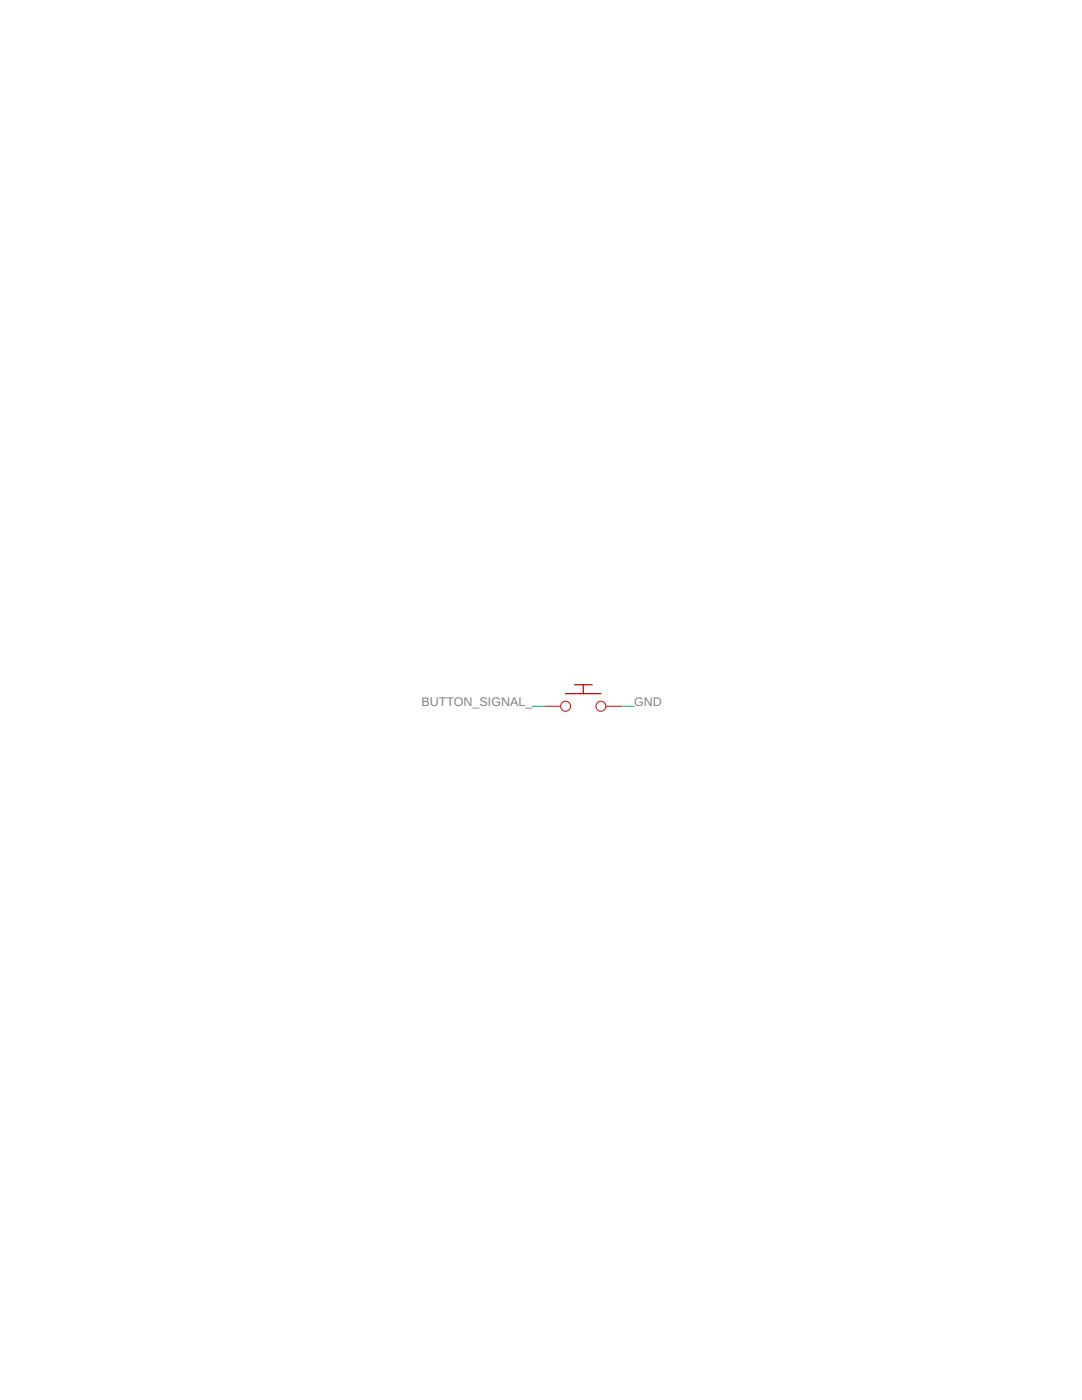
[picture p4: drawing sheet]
<svg xmlns="http://www.w3.org/2000/svg" width="216mm" height="279mm" viewBox="0 0 216 279" stroke-linecap="round" stroke-linejoin="round" font-family="sans-serif">
<defs><g id="words">
<g font-size="2.5" fill="#808080">
<text x="84.1" y="140.9">BUTTON_SIGNAL_</text>
<text x="126.5" y="140.9">GND</text>
</g>
</g></defs>
<g fill="none" stroke="#c90d0c" stroke-width=".2">
<path d="M108.8 140.9h3.1M120.9 140.9h3.1"/>
<circle cx="112.9" cy="140.9" r=".99"/>
<circle cx="119.9" cy="140.9" r=".99"/>
</g>
<path d="M112.8 138.4h7.1M114.6 136.7h3.6M116.4 136.7v1.7" fill="none" stroke="#c90d0c" stroke-width=".25"/>
<path d="M106.2 140.9h2.6M124 140.9h2.5" fill="none" stroke="#0dab76" stroke-width=".2"/>
<use href="#words"/>
</svg>
